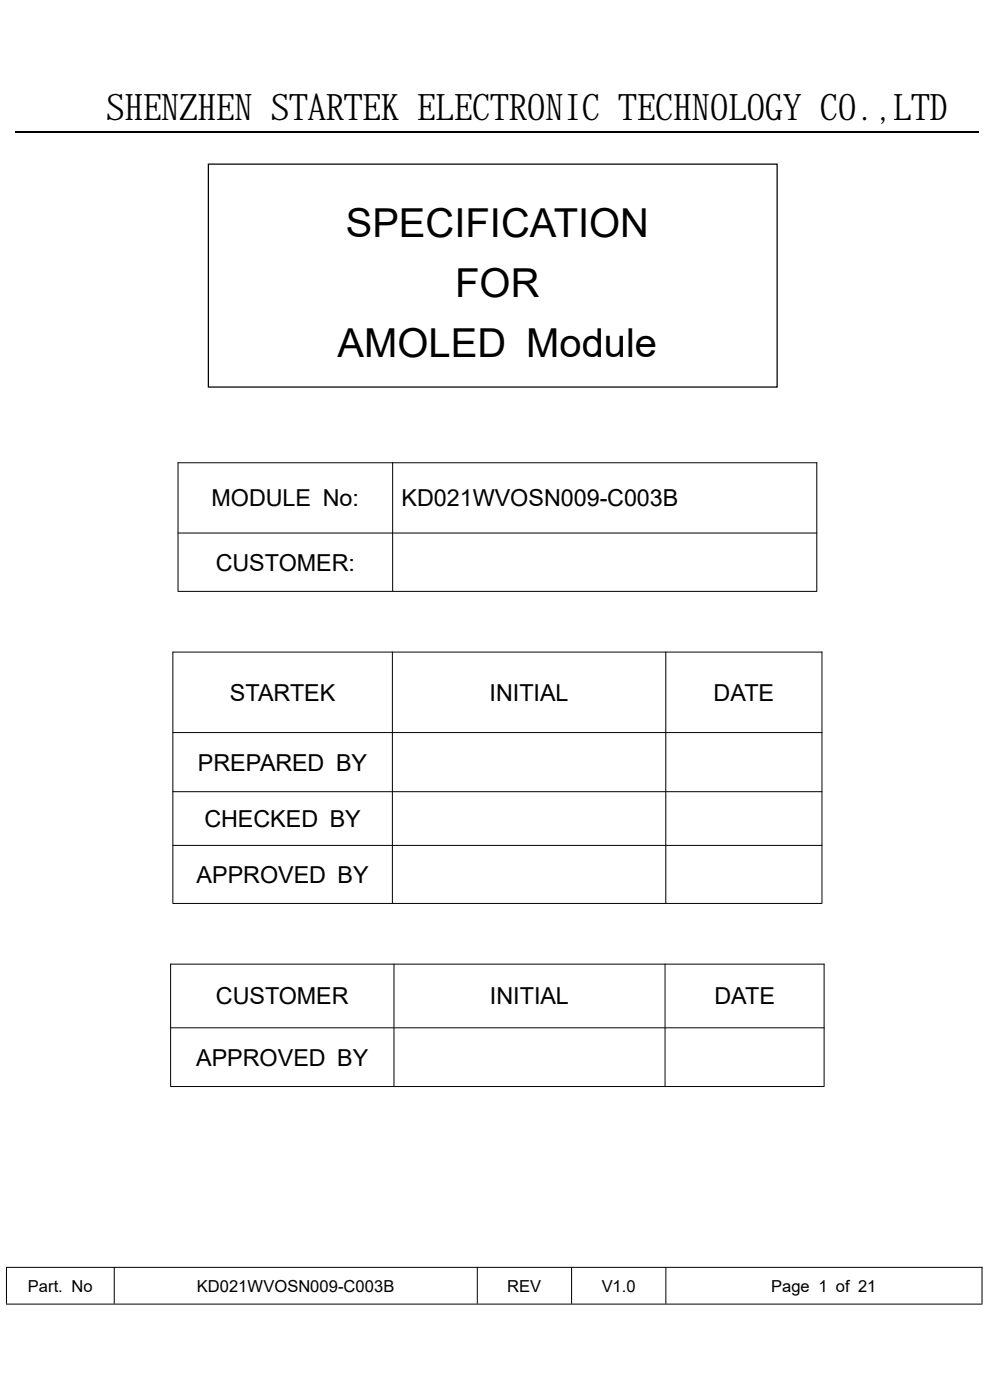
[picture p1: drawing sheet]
<svg xmlns="http://www.w3.org/2000/svg" width="210mm" height="297mm" viewBox="0 0 210 297" stroke-linecap="round" stroke-linejoin="round" font-family="sans-serif">
<defs><g id="words">
<g font-size="8.5">
<text x="73.4" y="50.4">SPECIFICATION</text>
<text x="96.6" y="63.1">FOR</text>
<text x="71.6" y="75.8">AMOLED Module</text>
</g>
<text font-size="7.7" x="22.6" y="25.4">SHENZHEN STARTEK ELECTRONIC TECHNOLOGY CO.,LTD</text>
<g font-size="5">
<text x="44.9" y="107.4">MODULE No:</text>
<text x="85.2" y="107.4">KD021WVOSN009-C003B</text>
<text x="45.8" y="121.1">CUSTOMER:</text>
<text x="48.8" y="148.7">STARTEK</text>
<text x="103.8" y="148.7">INITIAL</text>
<text x="151.4" y="148.7">DATE</text>
<text x="42" y="163.5">PREPARED BY</text>
<text x="43.3" y="175.4">CHECKED BY</text>
<text x="41.7" y="187.3">APPROVED BY</text>
<text x="45.8" y="213.1">CUSTOMER</text>
<text x="103.9" y="213.1">INITIAL</text>
<text x="151.6" y="213.1">DATE</text>
<text x="41.6" y="226.1">APPROVED BY</text>
</g>
<g font-size="3.5">
<text x="5.9" y="274">Part. No</text>
<text x="41.7" y="274">KD021WVOSN009-C003B</text>
<text x="107.6" y="274">REV</text>
<text x="127.6" y="274">V1.0</text>
<text x="163.6" y="274">Page 1 of 21</text>
</g>
</g></defs>
<path d="M3.3 28.1h204.5" fill="none" stroke="#000" stroke-width=".25"/>
<path d="M1.3 268.9h207.1M1.3 276.7h207.1M1.4 268.8v7.8M24.2 268.8v7.8M101.2 268.8v7.8M121.2 268.8v7.8M141.3 268.8v7.8M208.3 268.8v7.8" fill="none" stroke="#000" stroke-width=".21"/>
<path d="M44.2 34.8h120.6v47.3h-120.6z" fill-rule="evenodd" fill="#fff"/>
<path d="M44.2 35l.1-.2v47.3l-.1-.1h120.7l-.2 .1v-47.3l.2 .2zM44.1 34.7h120.9v47.5h-120.9z" fill="#000"/>
<g fill="none" stroke="#000" stroke-width=".21">
<path d="M37.7 98.2h135.7M37.8 98.1v27.3M83.3 98.1v27.3M173.3 98.1v27.3M37.7 113.1h135.7M36.6 138.3h137.8M36.7 138.3v53.3M37.7 125.5h135.7M83.2 138.3v53.3M141.2 138.3v53.3M174.4 138.3v53.3M36.6 155.4h137.8"/>
<path d="M36.6 168h137.8M36.6 179.3h137.8M36.6 191.7h137.8M36.1 204.5h138.8M36.1 218h138.8M36.2 204.5v25.9M83.6 204.5v25.9M141.1 204.5v25.9M174.8 204.5v25.9M36.1 230.5h138.8"/>
</g>
<use href="#words"/>
</svg>
